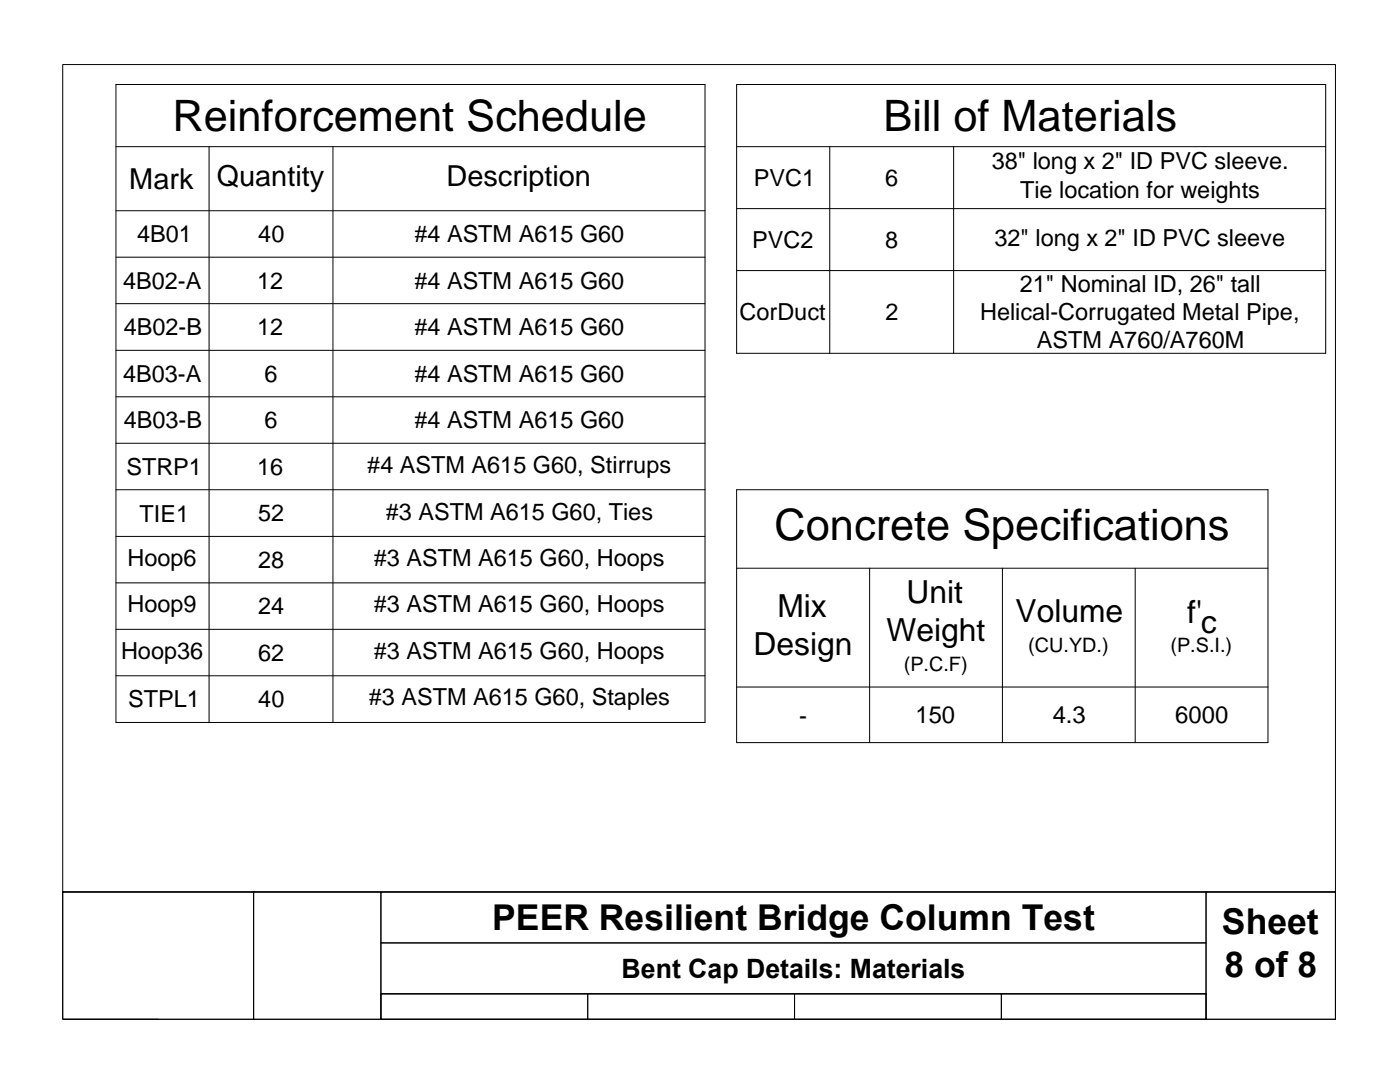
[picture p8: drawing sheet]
<svg xmlns="http://www.w3.org/2000/svg" width="279mm" height="216mm" viewBox="0 0 279 216" stroke-linecap="round" stroke-linejoin="round" font-family="sans-serif">
<defs><g id="words">
<g font-size="8.6">
<text x="34.4" y="26.1">Reinforcement Schedule</text>
<text x="176.3" y="26.2">Bill of Materials</text>
<text x="154.6" y="107.8">Concrete Specifications</text>
</g>
<g font-size="7.1">
<text x="98.2" y="185.6">PEER Resilient Bridge Column Test</text>
<text x="243.9" y="186.4">Sheet</text>
<text x="244.4" y="194.9">8 of 8</text>
</g>
<g font-size="6.3">
<text x="155.1" y="123.1">Mix</text>
<text x="180.9" y="120.4">Unit</text>
<text x="202.7" y="124.1">Volume</text>
<text x="236.9" y="124.3">f'</text>
<text x="150.4" y="130.6">Design</text>
<text x="176.9" y="127.9">Weight</text>
<text x="239.6" y="126.2">c</text>
</g>
<g font-size="5.8">
<text x="25.8" y="37.7">Mark</text>
<text x="43.3" y="37.1">Quantity</text>
<text x="89.1" y="37.1">Description</text>
</g>
<text font-size="5.3" x="124.1" y="195.1">Bent Cap Details: Materials</text>
<g font-size="4.8">
<text x="159.5" y="144.4">-</text>
<text x="182.7" y="144.3">150</text>
<text x="210.1" y="144.3">4.3</text>
<text x="234.6" y="144.3">6000</text>
</g>
<g font-size="4.7">
<text x="197.9" y="33.8">38&quot; long x 2&quot; ID PVC sleeve.</text>
<text x="150.4" y="37.1">PVC1</text>
<text x="176.7" y="37.1">6</text>
<text x="203.6" y="39.4">Tie location for weights</text>
<text x="27.4" y="48.4">4B01</text>
<text x="51.5" y="48.4">40</text>
<text x="82.7" y="48.4">#4 ASTM A615 G60</text>
<text x="150.1" y="49.5">PVC2</text>
<text x="176.7" y="49.5">8</text>
<text x="198.5" y="49">32&quot; long x 2&quot; ID PVC sleeve</text>
<text x="24.6" y="57.6">4B02-A</text>
<text x="51.3" y="57.7">12</text>
<text x="82.7" y="57.6">#4 ASTM A615 G60</text>
<text x="203.5" y="58.3">21&quot; Nominal ID, 26&quot; tall</text>
<text x="147.6" y="63.9">CorDuct</text>
<text x="176.7" y="63.9">2</text>
<text x="195.6" y="63.9">Helical-Corrugated Metal Pipe,</text>
<text x="24.7" y="66.9">4B02-B</text>
<text x="51.3" y="66.9">12</text>
<text x="82.7" y="66.9">#4 ASTM A615 G60</text>
<text x="207" y="69.5">ASTM A760/A760M</text>
<text x="24.6" y="76.2">4B03-A</text>
<text x="52.8" y="76.2">6</text>
<text x="82.7" y="76.2">#4 ASTM A615 G60</text>
<text x="24.7" y="85.5">4B03-B</text>
<text x="52.8" y="85.5">6</text>
<text x="82.7" y="85.5">#4 ASTM A615 G60</text>
<text x="25.2" y="94.8">STRP1</text>
<text x="51.3" y="94.8">16</text>
<text x="73.3" y="94.3">#4 ASTM A615 G60, Stirrups</text>
<text x="27.8" y="104.1">TIE1</text>
<text x="51.5" y="104">52</text>
<text x="77" y="103.7">#3 ASTM A615 G60, Ties</text>
<text x="25.4" y="112.9">Hoop6</text>
<text x="51.5" y="113.3">28</text>
<text x="74.6" y="112.9">#3 ASTM A615 G60, Hoops</text>
<text x="25.4" y="122.1">Hoop9</text>
<text x="51.5" y="122.6">24</text>
<text x="74.6" y="122.2">#3 ASTM A615 G60, Hoops</text>
<text x="24.2" y="131.4">Hoop36</text>
<text x="51.5" y="131.9">62</text>
<text x="74.6" y="131.5">#3 ASTM A615 G60, Hoops</text>
<text x="25.6" y="141.2">STPL1</text>
<text x="51.5" y="141.2">40</text>
<text x="73.6" y="140.7">#3 ASTM A615 G60, Staples</text>
</g>
<g font-size="4">
<text x="205.2" y="130.1">(CU.YD.)</text>
<text x="233.6" y="130.1">(P.S.I.)</text>
<text x="180.4" y="133.8">(P.C.F)</text>
</g>
</g></defs>
<!-- layer: Annotations -->
<g fill="none" stroke="#000" stroke-width=".2">
<path d="M23.1 16.9h117.6v127.3h-117.6zM23.1 29.3h117.6M41.7 29.3v114.9M66.4 29.3v114.9M23.1 42.1h117.6M23.1 51.3h117.6M23.1 60.6h117.6M23.1 69.9h117.6M23.1 79.2h117.6M23.1 88.4h117.6M23.1 97.7h117.6M147 97.7h106.1v50.5h-106.1z"/>
<path d="M23.1 107h117.6M23.1 116.3h117.6M147 113.4h106.1M173.6 113.4v34.8M200.1 113.4v34.8M226.6 113.4v34.8M23.1 125.6h117.6M23.1 134.8h117.6M147 137.1h106.1M12.5 178h254v25.4h-254zM12.5 178h38.1v25.4h-38.1zM50.6 178h25.4v25.4h-25.4z"/>
<path d="M76 178h164.7v10.1h-164.7zM240.7 178h25.8v25.4h-25.8zM76 188.1h164.7v10.2h-164.7zM76 198.3h164.7v5.1h-164.7zM76 198.3h41.3v5.1h-41.3zM117.3 198.3h41.3v5.1h-41.3zM158.6 198.3h41.2v5.1h-41.2zM199.8 198.3h40.9v5.1h-40.9z"/>
</g>
<!-- layer: Longitudinal_Reinf_short -->
<path d="M147 16.9h117.6v53.6h-117.6zM147 29.3h117.6M165.6 29.3v41.2M190.3 29.3v41.2M147 41.6h117.6M147 54h117.6" fill="none" stroke="#000" stroke-width=".2"/>
<!-- layer: Dimensions -->
<path d="M12.5 12.9h254v165.1h-254z" fill="none" stroke="#000" stroke-width=".2"/>
<!-- layer: Callout_Annoations -->
<path d="M12.6 203.4h19" fill="none" stroke="#000" stroke-width=".2"/>
<use href="#words"/>
</svg>
